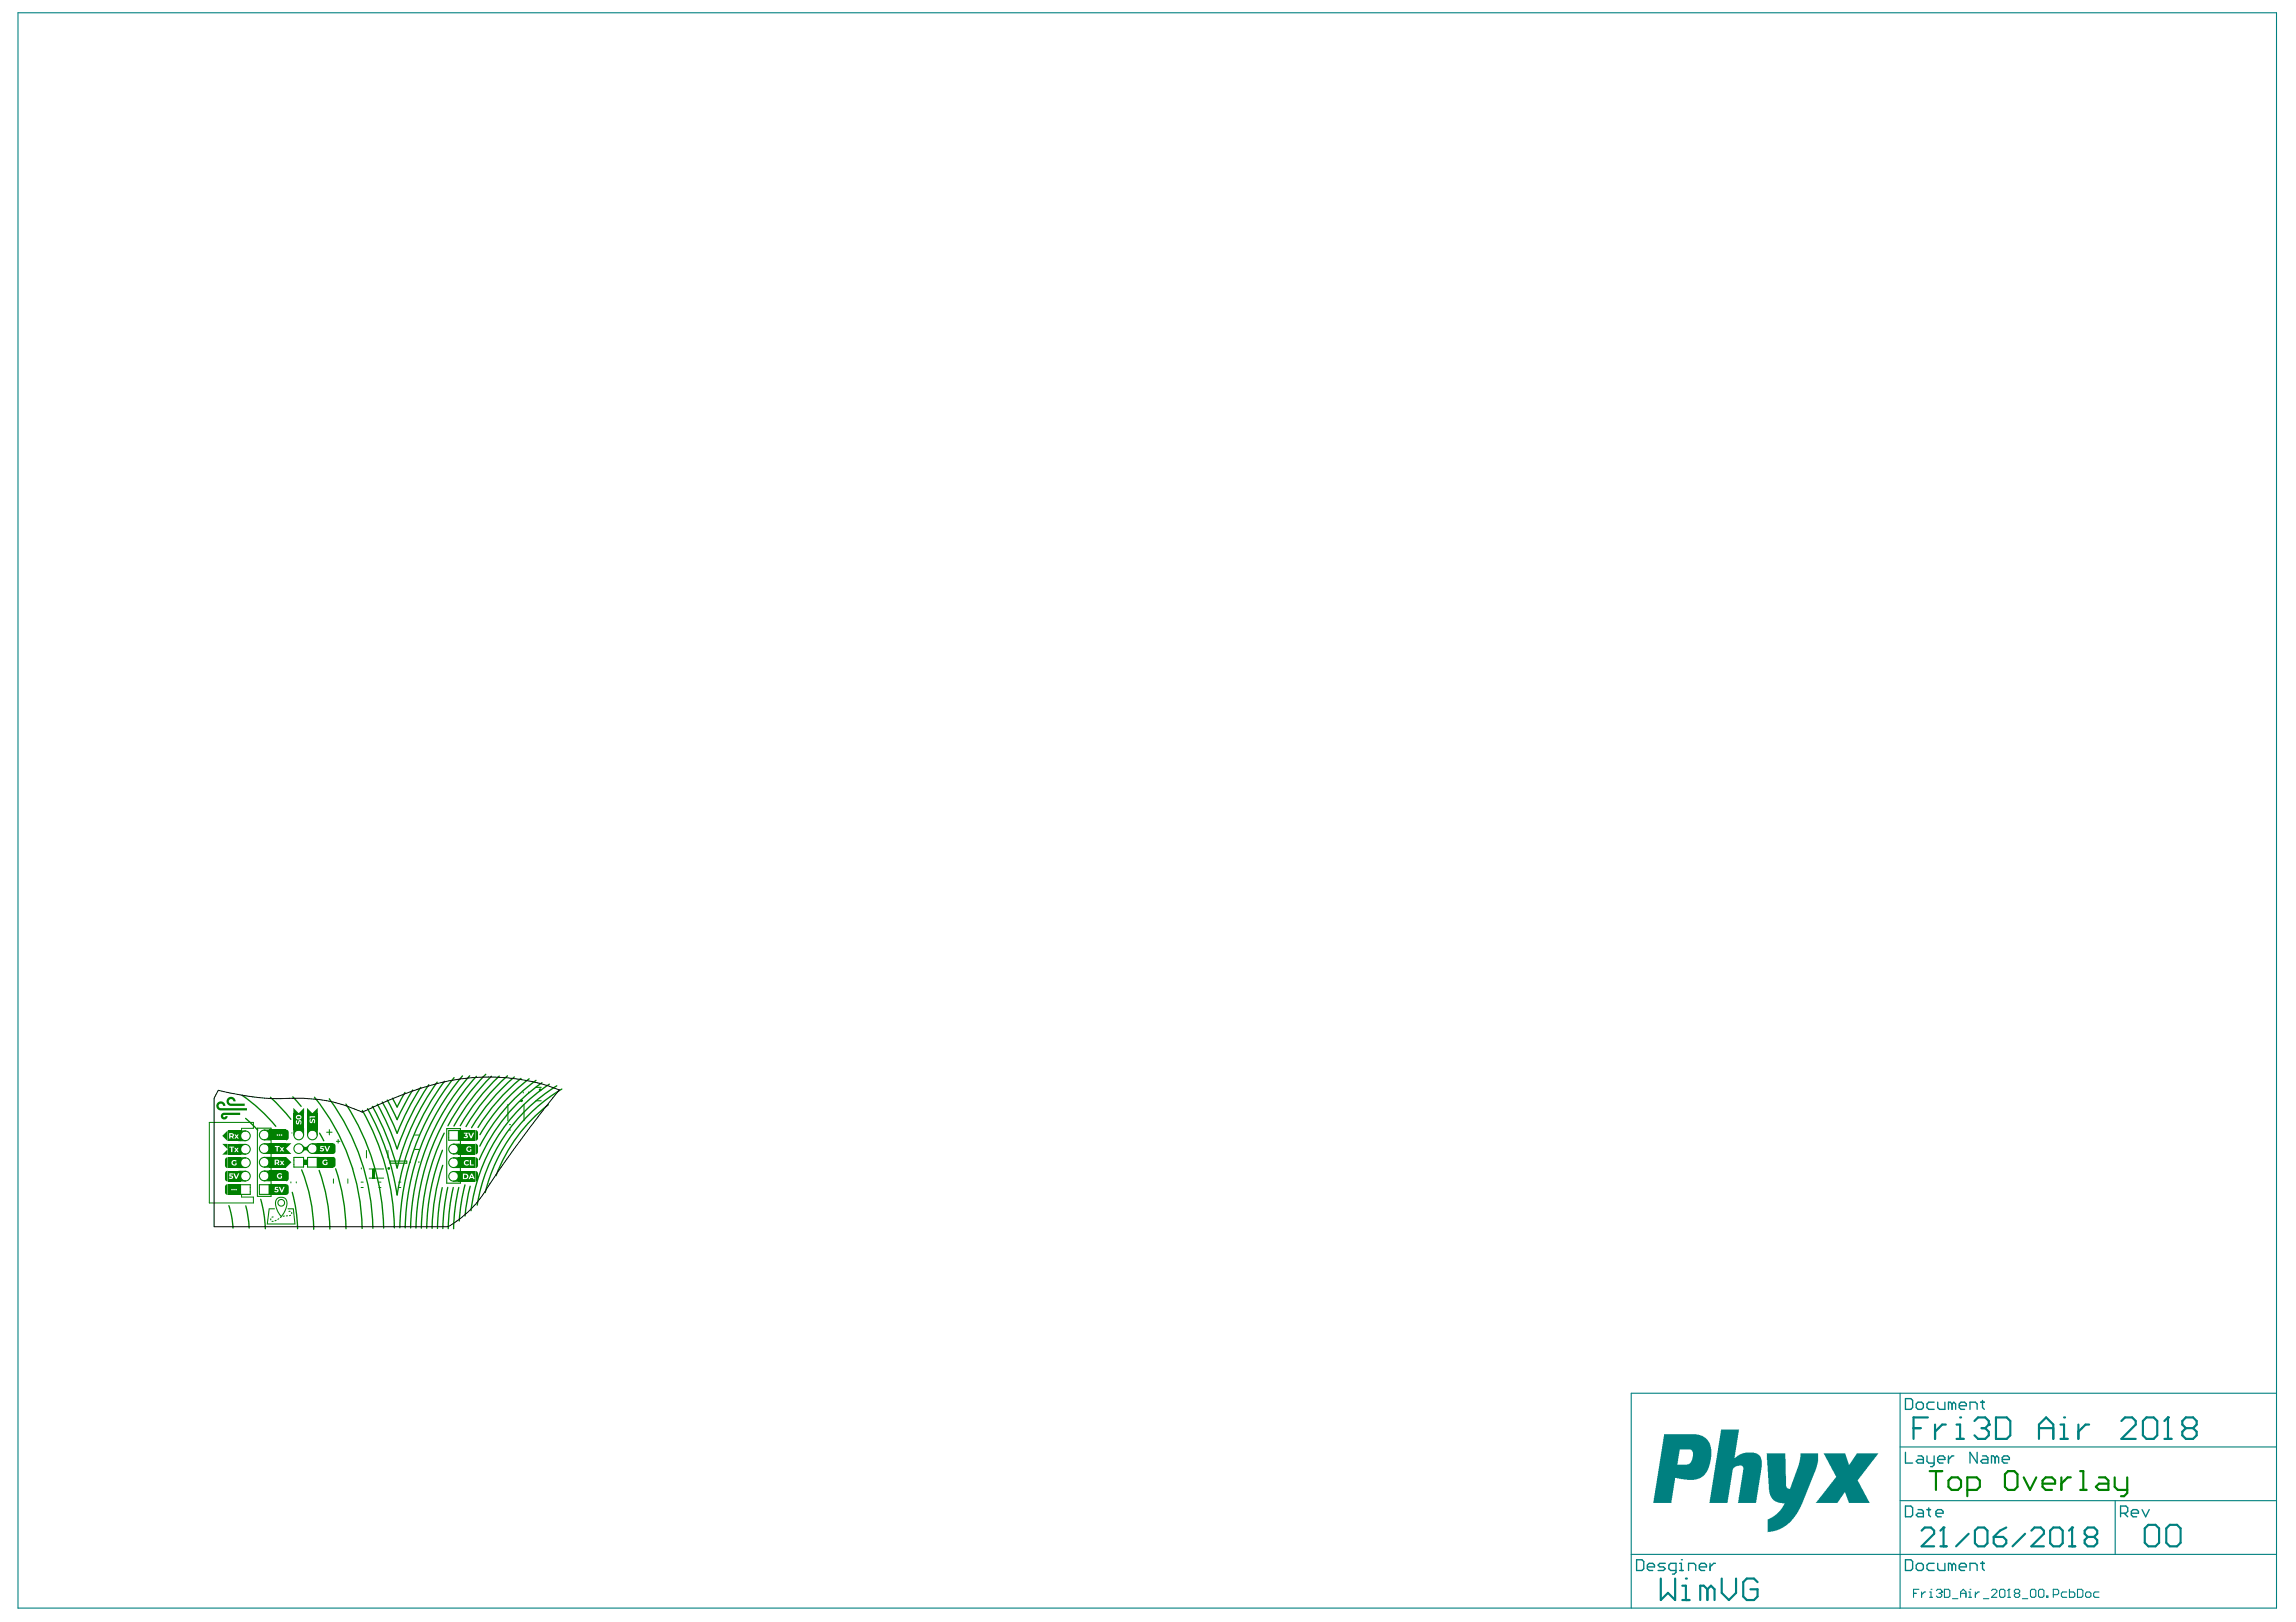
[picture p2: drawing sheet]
<svg xmlns="http://www.w3.org/2000/svg" width="297mm" height="210mm" viewBox="0 0 297 210" stroke-linecap="round" stroke-linejoin="round" font-family="sans-serif">
<g fill="#008080">
<path d="M228.5 188.1h2.5l.1 4.2v.2l.3 .2 .2-.1 1.1-3.1 .2-.9v-.5h2.3v1l-.3 1.3-1.9 4.6-.8 1.3-1 1.1-1 .5-.8 .3-.7 .1v-1.2a.45 .45 0 0 1 .4-.6l.7-.5 .6-.5 .5-1h-.7l-.6-.2-.4-.4-.2-.4-.2-.7z"/>
<path d="M235.9 188.1h2.8l.5 1.4 .2-.1 .8-1.3h2.8l-2.6 3.3a.38 .38 0 0 0 .1 .5l1.4 2.6h-2.7l-.5-1.4h-.1l-.9 1.4h-2.8l2.2-2.8 .2-.3a.34 .34 0 0 0 .1-.5z"/>
<path d="M222.7 185h2.3l-.6 3.7 .7-.5 .7-.2h1.3l.4 .2 .3 .4 .1 .4v.9l-.7 4.6h-2.4l.7-4.1a.58 .58 0 0 0-.1-.7h-.7l-.3 .2a.59 .59 0 0 0-.3 .7l-.6 3.9h-2.4z"/>
<path d="M215.3 185.6h4.2l.8 .3 .6 .5 .4 .7 .1 .4v1.4l-.3 .8-.3 .8-.3 .4-.5 .4-.8 .2h-.9l-1.6-.2-.5 3.2h-2.3zM217.3 187.6l-.3 1.9h1.3l.3-.1 .3-.5 .1-.7a.57 .57 0 0 0-.3-.6z"/>
</g>
<g fill="none" stroke="#008080" stroke-width=".14">
<path d="M2.3 1.7h292.2v206.4h-292.2zM245.8 180.3v27.8M245.8 194.2h48.7M245.8 187.2h48.7M273.6 194.2v7M294.5 180.3h-83.5v27.8M211 201.2h83.5M247.6 206.2h.3M248.3 205.7h-.7v1M248.6 206v.7M249.1 206h-.2l-.3 .4M249.6 206h.2v.7"/>
<path d="M249.6 206.7h.4M249.8 205.7h.1M250.5 205.8l.2-.1h.3l.2 .1v.2M250.9 206.2h.1M251 206.2l.2 .2v.1l-.2 .2h-.3l-.2-.2M251.2 206h.1M251.2 206l-.2 .2M251.6 205.7h.5l.2 .1v.7l-.2 .2h-.5zM252.6 206.9h.7M253.6 206.2h.7M253.6 206.7v-.7l.4-.3 .3 .3v.7M254.7 206h.2v.7"/>
<path d="M254.7 206.7h.3M254.9 205.7h.1M255.6 206v.7M256.1 206h-.2l-.3 .4M256.6 206.9h.7M257.6 205.8l.2-.1h.4l.1 .1v.2l-.7 .7h.7M258.9 205.7h.3l.2 .1v.7l-.2 .2h-.3l-.2-.2v-.7zM259.7 206.7h.4M259.9 205.7h.1M259.9 205.7v1M259.9 205.7l-.2 .1M260.8 206.2l-.2-.2v-.2l.2-.1h.3l.2 .1v.2l-.2 .2"/>
<path d="M260.8 206.2h.3M260.8 206.2l-.2 .2v.1l.2 .2h.3l.2-.2v-.1l-.2-.2M261.6 206.9h.7M262.7 205.8l.2-.1h.3l.2 .1v.7l-.2 .2h-.3l-.2-.2zM263.7 205.8l.2-.1h.3l.2 .1v.7l-.2 .2h-.3l-.2-.2zM264.8 206.5h.1v.2h-.1zM265.6 206.4h.6l.1-.2v-.4l-.1-.1h-.6v1M267.4 206h-.5l-.2 .2v.3l.2 .2h.5M267.7 205.7v1h.5l.2-.2v-.3l-.2-.2h-.5M268.8 205.7h.5l.2 .1v.7l-.2 .2h-.5zM269.8 206.2l.2-.2h.3l.2 .2v.3l-.2 .2h-.3l-.2-.2zM271.6 206h-.6l-.1 .2v.3l.1 .2h.6"/>
</g>
<g fill="none" stroke="#008080" stroke-width=".18">
<path d="M246.5 194.9h.7l.2 .2v1l-.2 .2h-.7zM246.5 181h.7l.2 .2v1l-.2 .2h-.7zM246.5 187.9v1.4h.9M247.9 181.7l.2-.2h.5l.2 .2v.5l-.2 .2h-.5l-.2-.2zM248.1 195.4h.5l.2 .2v.7h-.7l-.2-.2 .2-.3h.7M248.1 188.4h.5l.2 .2v.7h-.7l-.2-.2 .2-.2h.7M249.3 195.4h.5M249.3 188.4v.7l.2 .2h.7M249.5 195.1v1l.3 .2M250.2 181.5h-.7l-.2 .2v.5l.2 .2h.7M250.2 188.4v1.2l-.2 .2h-.2M250.5 195.8h.9v-.2l-.2-.2h-.5l-.2 .2v.5l.2 .2h.5"/>
<path d="M250.7 188.9h.9v-.3l-.2-.2h-.5l-.2 .2v.5l.2 .2h.5M250.7 181.5v.7l.2 .2h.7v-.9M252.1 188.4v.9M252.5 181.7l-.2-.2h-.2v.9M252.5 181.7l.3-.2 .2 .2v.7M252.5 181.7v.7M252.8 188.4h-.3l-.4 .5M253.5 181.9h.9v-.2l-.2-.2h-.5l-.2 .2v.5l.2 .2h.5M254.9 182.4v-.9h.7l.2 .2v.7M255.8 187.9v1.4l-.9-1.4v1.4M256.3 181.5h.4M256.5 188.4h.4l.3 .2v.7h-.7l-.2-.2 .2-.2h.7"/>
<path d="M256.5 181.2v1l.2 .2M258.1 188.6l-.2-.2h-.3v.9M258.1 188.6v.7M258.1 188.6l.2-.2 .3 .2v.7M259 188.9h1v-.3l-.3-.2h-.4l-.3 .2v.5l.3 .2h.4M274.3 195.8h.7l.3-.2v-.5l-.3-.2h-.7v1.4M274.8 195.8l.5 .5M275.7 195.8h1v-.2l-.3-.2h-.4l-.3 .2v.5l.3 .2h.4M277.1 195.4l.5 .9 .5-.9M211.7 201.8h.7l.3 .3v.9l-.3 .2h-.7zM213.1 202.8h.9v-.3l-.2-.2h-.4l-.3 .2v.5l.3 .2h.4M215.4 202.3h-.7l-.2 .2 .2 .3h.5l.2 .2-.2 .2h-.7"/>
<path d="M216.8 203.2h-.7l-.2-.2v-.5l.2-.2h.7v1.2l-.2 .2h-.2M217.3 203.2h.5M217.3 202.3h.2v.9M217.5 201.8h.1M218.5 203.2v-.9h.6l.3 .2v.7M219.8 202.8h1v-.3l-.3-.2h-.4l-.3 .2v.5l.3 .2h.4M221.2 202.3v.9M221.9 202.3h-.2l-.5 .5M246.5 201.8h.7l.2 .3v.9l-.2 .2h-.7zM247.9 202.5l.2-.2h.5l.2 .2v.5l-.2 .2h-.5l-.2-.2zM250.2 202.3h-.7l-.2 .2v.5l.2 .2h.7M250.7 202.3v.7l.2 .2h.7v-.9"/>
<path d="M252.5 202.5l-.2-.2h-.2v.9M252.5 202.5v.7M252.5 202.5l.3-.2 .2 .2v.7M253.5 202.8h.9v-.3l-.2-.2h-.5l-.2 .2v.5l.2 .2h.5M254.9 203.2v-.9h.7l.2 .2v.7M256.3 202.3h.4M256.5 202.1v.9l.2 .2"/>
</g>
<g fill="none" stroke="#008080" stroke-width=".28">
<path d="M247.6 184.8h.9M248.6 198.1l.4-.4h.8l.4 .4v.4l-1.6 1.6h1.6M249.4 183.4h-1.8v2.8M250.3 184.4v1.8M251.4 197.7h.1M251.4 197.7v2.4M251.4 197.7l-.4 .4M251.7 184.4h-.4l-1 .9M253.1 184.4h.5v1.8M253.1 186.2h.9M253.6 183.4h.1M254.7 198.5l-1.6 1.6"/>
<path d="M255.4 183.9l.5-.5h.9l.5 .5v.5M255.5 198.1l.4-.4h.8l.4 .4v1.6l-.4 .4h-.8l-.4-.4zM256.4 184.8h.4M256.8 184.8l.5 .5v.4l-.5 .5h-.9l-.5-.5M257.3 184.4h.1M257.3 184.4l-.5 .4M257.9 198.9h1.2l.5 .4v.4l-.5 .4h-.8l-.4-.4zM258.2 183.4h1.4l.5 .5v1.8l-.5 .5h-1.4zM259.6 197.7l-.9 .4-.8 .8M262 198.5l-1.6 1.6M262.8 198.1l.4-.4h.8l.4 .4v.4l-1.6 1.6h1.6M263.8 184.8h1.8"/>
<path d="M263.8 186.2v-1.8l.9-1 .9 1v1.8M265.2 198.1l.4-.4h.9l.4 .4v1.6l-.4 .4h-.9l-.4-.4zM266.6 184.4h.4v1.8M266.6 186.2h.9M267 183.4h.1M268.1 197.7h.1M268.1 197.7v2.4M268.1 197.7l-.4 .4M268.9 184.4v1.8M270.1 198.9l-.4 .4v.4l.4 .4h.8l.4-.4v-.4l-.4-.4M270.1 198.9l-.4-.4v-.4l.4-.4h.8l.4 .4v.4l-.4 .4M270.1 198.9h.8"/>
<path d="M270.3 184.4h-.5l-.9 .9M274.4 183.9l.5-.5h.9l.5 .5v.5l-1.9 1.8h1.9M277.2 183.9l.5-.5h.9l.5 .5v1.8l-.5 .5h-.9l-.5-.5zM277.5 197.8l.4-.5h1l.4 .5v1.8l-.4 .5h-1l-.4-.5zM280 186.2h.9M280.3 197.8l.4-.5h.9l.5 .5v1.8l-.5 .5h-.9l-.4-.5zM280.5 183.4h.1M280.5 183.4v2.8M280.5 183.4l-.5 .5M282.8 184.8l-.5-.4v-.5l.5-.5h.9l.5 .5v.5l-.5 .4M282.8 184.8h.9M282.8 184.8l-.5 .5v.4l.5 .5h.9l.5-.5v-.4l-.5-.5"/>
<path d="M214.9 204.3v2.8l.9-1 .9 1v-2.8M217.6 207.1h1M217.6 205.2h.5v1.9M218.1 204.3h.1M220.9 205.7l-.5-.5h-.4v1.9M220.9 205.7v1.4M220.9 205.7l.5-.5 .4 .5v1.4M222.7 204.3v1.8l1 1 .9-1v-1.8M227.4 204.7l-.5-.4h-.9l-.5 .4v1.9l.5 .5h.9l.5-.5v-.9h-.9M251 200.1h.8M267.7 200.1h.8"/>
</g>
<g fill="#008000">
<path d="M31.1 152.5l.3 .2v.1h-.3z"/>
<path d="M31.1 151.6h.3l-.2 .3h-.1z"/>
<path d="M31.1 150.8l.3 .2v.1h-.3z"/>
<path d="M31.1 149l.3 .2v.2h-.3z"/>
<path d="M31.1 147.3l.3 .2v.1h-.3z"/>
<path d="M31.1 148.1h.3l-.2 .3h-.1z"/>
<path d="M31.1 146.4h.3l-.2 .3h-.1z"/>
<path d="M34.5 151.5h.3v.4l-.3-.2z"/>
<path d="M34.5 152.7l.3-.2v.3h-.3z"/>
<path d="M34.5 150.9l.3-.2v.3h-.3z"/>
<path d="M34.5 149.2l.3-.3v.4h-.3z"/>
<path d="M34.5 148h.3v.3l-.3-.2z"/>
<path d="M34.5 146.3h.3v.3l-.3-.2z"/>
<path d="M35.9 157.8l.1-.2 .1 .1-.1 .2z"/>
<path d="M35.2 158.1a.1 .1 0 0 1 .2 0 .1 .1 0 0 1-.2 0z"/>
<path d="M35.5 157.9h.3l-.2 .1z"/>
<path d="M36.6 157.4l.2-.1 .1 .1-.3 .1z"/>
<path d="M37.4 157.3l.2-.1 .1 .1-.2 .1z"/>
<path d="M37 157.3h.2l.1 .1h-.3z"/>
<path d="M37.3 156.7h.3v.1h-.2z"/>
<path d="M37 151.5h.2l.1 .3v.8l-.2 .3h-.1z"/>
<path d="M38 146.3h.3l-.3 .2z"/>
<path d="M39.8 146.3h.3l-.3 .2z"/>
<path d="M40.8 149.2l.2-.3v.4h-.2z"/>
<path d="M40.8 148h.2v.3l-.2-.2z"/>
<path d="M40.7 146.3h.3v.2h-.1z"/>
<path d="M59 151.6h.3v.3l-.3-.2z"/>
<path d="M59 152.7l.3-.2v.4h-.3z"/>
<path d="M59 151l.3-.2v.3h-.3z"/>
<path d="M59 149.2l.3-.2v.3h-.3z"/>
<path d="M59 148.1h.3v.3l-.3-.2z"/>
<path d="M31.1 149.8h.3l-.2 .4h-.1z"/>
<path d="M34.5 147.4l.3-.2v.3h-.3z"/>
<path d="M34.5 149.8h.3v.3l-.3-.2z"/>
<path d="M37 153.2l.2 .1 .1 .2v.9l-.2 .2h-.1z"/>
<path d="M37 147.9h.7l-.7 .7 .7 .7h-.7z"/>
<path d="M37 149.7l.7 .7-.7 .7z"/>
<path d="M43.1 147.9l.2 .1 .1 .2v.9l-.3 .2z"/>
<path d="M43.1 149.7l.2 .1 .1 .2v.8l-.3 .3z"/>
<path d="M59 149.8h.3v.4l-.3-.3z"/>
<path d="M37 146.2h.2l.1 .3v.8l-.2 .3h-.1z"/>
<path d="M34.9 157.8a.15 .15 0 0 1 .3 0 .15 .15 0 0 1-.3 0z"/>
<path d="M37.7 156.9h.1l-.1 .2z"/>
<path d="M39 146.3h.3v.2h-.1z"/>
<path d="M39.7 143.4l.7 .7 .7-.7v.7h-1.4z"/>
<path d="M38 143.4l.6 .7 .7-.7v.7h-1.3z"/>
<path d="M29.2 153.4l.3-.2v1.4h-.2l-.2-.2z"/>
<path d="M29.3 149.8h.2v1.4l-.2-.1-.2-.2v-.9z"/>
<path d="M28.8 148h.7v1.4h-.7l.7-.7z"/>
<path d="M61.5 148l.2 .1 .1 .2v.8l-.2 .3h-.1z"/>
<path d="M61.5 149.8h.2l.1 .2v.9l-.2 .3h-.1z"/>
<path d="M29.3 151.6l.2-.1v1.4l-.2-.1-.2-.2v-.8z"/>
<path d="M28.8 147l.7-.7v1.4z"/>
<path d="M61.5 146.2l.2 .1 .1 .2v.8l-.2 .3h-.1z"/>
<path d="M61.5 151.5l.2 .1 .1 .2v.8l-.2 .3h-.1z"/>
<path d="M28.7 144.2l-.1 .1v.4l.3 .2h.2l.3-.2v-.3h-.2l-.1 .2h-.2v-.1v-.2h2.2v-.3h-2.2z"/>
<path d="M29.5 142.1l-.2 .3v.3l.3 .4h2.1v-.3h-1.9l-.2-.2 .1-.3h.3l.2 .2h.3v-.2l-.3-.3-.2-.1h-.2z"/>
<path d="M28.1 142.8l-.1 .2v.3l.2 .3 .3 .1h3.5v-.3h-3.5l-.2-.2v-.3l.4-.1 .1 .1 .1 .2h.3l-.1-.3-.2-.2-.3-.1-.3 .1z"/>
<path d="M34.8 156.4h.7h.1l-.7 .1-.2 1.8h3.4l-.2-1.8-.7-.1h.1h.7l.2 2.1h-3.7z"/>
<path d="M35.9 155.7a.5 .5 0 0 1 1 0 .5 .5 0 0 1-1 0zM36 155.7a.37 .37 0 0 0 .7 0 .37 .37 0 0 0-.7 0z"/>
<path d="M35.8 155.1l.3-.2h.5l.4 .2 .2 .3v.5l-.1 .5-.4 .8-.4 .4h-.1l.1-.2-.4-.6-.3-.8v-.5zM35.9 155.2l-.2 .4 .1 .5 .2 .7 .4 .5 .5-.8 .2-.6-.1-.4-.1-.3-.3-.2h-.4z"/>
<circle cx="35.2" cy="157.5" r=".11"/>
</g>
<g fill="none" stroke="#008000" stroke-width=".13">
<path d="M31.3 146.5v-.5h1.5v-.7h-5.7v10.4h5.7v-.8h-1.5v-.3M37.6 152.9v.2M38.3 152.9v.2M43.1 152.6v.5M45 152.6v.5M45.6 151.1v.2M46.7 153.7h.3M46.7 153h.3M46.7 151.1v.2M47.4 148.9v1M47.8 152.5h1.8M47.8 151.3h1.8"/>
<path d="M48.3 151.3v1.2M48.4 151.3v1.2M49 153.7h.3M49 153h.3M50.2 148.9v1M51.6 153.7h.3M51.6 153h.3M53.1 150.3v.2M53.6 148.7h.6M53.6 146.9h.6M54.2 150.3v.2M65.9 146.2h.2"/>
<path d="M65.9 145.5h.2M67.7 141.3v.1M68.4 141.3v.1"/>
</g>
<g fill="none" stroke="#008000" stroke-width=".14">
<path d="M30.8 151.1h.9M30.8 149.4h.9M30.8 147.6h.9M30.8 153.3h1.6v1.3h-1.5M30.8 152.8h.9M30.9 151.6h.8M30.9 149.8h.8M30.9 148.1h.8M30.9 146.4h.8M31.1 146.4v1.2M31.1 148.1v1.3M31.1 149.8v1.3"/>
<path d="M31.1 151.6v1.2M31.1 153.3v1.3M33.3 146h1.8v8.8h-1.8zM34.2 152.8h.9M34.2 151.5h.9M34.2 151h.9M34.2 149.3h.9M34.2 149.8h.9M34.2 147.5h.9M34.2 148h.9M34.2 146.3h.9M34.8 146.3v1.2"/>
<path d="M34.8 148v1.3M34.8 149.8v1.2M34.8 151.5v1.3M34.8 153.3v1.3M35.1 153.3h-1.5v1.3h1.5M38 146v.9M38 149.8h1.3v1.2h-1.3zM38 146.3h1.3M39.3 150.7h.5M39.3 146v.9M39.3 150.1h.5M39.8 146v.9"/>
<path d="M39.8 146.3h1.2M40.4 149.3h.9M40.4 148h.9M41 146v.9M41 148v1.3M41 149.8v1.2M41.3 149.8h-1.5v1.2h1.5M50.5 150.3h2.1v.2h-2.1zM57.8 146.1h1.8v7h-1.8zM58.7 151.6h.9M58.7 151.1h.9M58.7 149.8h.9"/>
<path d="M58.7 149.3h.9M58.7 148.1h.9M58.7 152.9h.9M59.3 149.8v1.3M59.3 146.3v1.3M59.3 148.1v1.2M59.3 151.6v1.3M59.6 146.3h-1.5v1.3h1.5M65.7 142.9v2.1M67.8 142.9v2.1M69.3 142.4h.7M69.3 140.7h.7"/>
</g>
<g fill="#008000">
<path d="M39.3 150.1h.5v.6h-.5z" fill-rule="evenodd"/>
<path d="M39.3 148.4h.5v.4h-.5z" fill-rule="evenodd"/>
<path d="M59.3 149.8h.6v1.4h-.6z" fill-rule="evenodd"/>
<path d="M59.3 148h.6v1.4h-.6z" fill-rule="evenodd"/>
<path d="M48.2 151.3h.3v1.2h-.3z" fill-rule="evenodd"/>
<path d="M59.3 151.5h.6v1.4h-.6z" fill-rule="evenodd"/>
<path d="M59.3 146.2h.6v1.4h-.6z" fill-rule="evenodd"/>
<path d="M34.8 151.5h.6v1.4h-.6z" fill-rule="evenodd"/>
<path d="M34.8 153.2h.6v1.4h-.6z" fill-rule="evenodd"/>
<path d="M34.8 149.7h.6v1.4h-.6z" fill-rule="evenodd"/>
<path d="M34.8 147.9h.6v1.4h-.6z" fill-rule="evenodd"/>
<path d="M39.7 145.7h1.4v.6h-1.4z" fill-rule="evenodd"/>
<path d="M38 145.7h1.3v.6h-1.3z" fill-rule="evenodd"/>
<path d="M34.8 146.2h.6v1.4h-.6z" fill-rule="evenodd"/>
</g>
<path d="M42.3 146.5h.7M42.6 146.2v.7M43.5 147.7h.5M43.7 147.5v.4" fill="none" stroke="#008000" stroke-width=".13"/>
<path d="M39.7 144.1h1.4v1.6h-1.4z" fill-rule="evenodd" fill="#008000"/>
<g fill="#fff">
<path d="M40.1 144.9h.1v.2l.1 .1 .1-.3 .3-.1 .1 .2-.1 .4-.1-.1v-.4l-.2 .4h-.3l-.1-.2z"/>
<path d="M40.1 144.4h.7v.2h-.6v.1h-.1z"/>
</g>
<path d="M38 144.1h1.3v1.6h-1.3z" fill-rule="evenodd" fill="#008000"/>
<g fill="#fff">
<path d="M38.3 145h.2l-.1 .2 .1 .1 .2-.3h.2l.1 .1-.1 .4h-.1l.1-.2-.1-.2-.2 .4h-.2l-.1-.2z"/>
<path d="M38.5 144.5v.2l.4-.1-.1-.1zM38.3 144.6a.35 .35 0 0 1 .7 0 .35 .35 0 0 1-.7 0z"/>
</g>
<path d="M59.8 149.8h1.7v1.4h-1.7z" fill-rule="evenodd" fill="#008000"/>
<g fill="#fff">
<path d="M60.1 150.3l.2-.2 .3 .1h.1l-.1 .1h-.3l-.1 .2 .1 .2 .3-.1 .1 .1-.3 .1h-.2l-.2-.2z"/>
<path d="M60.8 150.1h.1v.6h.4v.1h-.5z"/>
</g>
<path d="M59.8 148h1.7v1.4h-1.7z" fill-rule="evenodd" fill="#008000"/>
<path d="M60.4 148.4h.4l.2 .1-.1 .1-.3-.1-.1 .2 .1 .2h.2v-.2h.2v.3l-.4 .1-.2-.2-.1-.2z" fill="#fff"/>
<path d="M59.8 146.2h1.7v1.4h-1.7z" fill-rule="evenodd" fill="#008000"/>
<g fill="#fff">
<path d="M60 146.6h.5l-.2 .3 .2 .1v.2l-.1 .1-.4-.1v-.1h.4l-.1-.1h-.1l.1-.3h-.3z"/>
<path d="M60.6 146.6h.1l.2 .5 .3-.5h.1l-.3 .7h-.1z"/>
</g>
<path d="M59.8 151.5h1.7v1.4h-1.7z" fill-rule="evenodd" fill="#008000"/>
<g fill="#fff">
<path d="M60 152v.5l.4-.1v-.3zM59.9 151.9h.4l.2 .1 .1 .1-.1 .3-.2 .2h-.4z"/>
<path d="M61 152l-.1 .3h.2zM60.9 151.9h.2l.3 .7h-.2v-.2h-.3l-.1 .2h-.2z"/>
</g>
<path d="M35.3 151.5h1.7v1.4h-1.7z" fill-rule="evenodd" fill="#008000"/>
<path d="M35.9 152l.3-.2 .3 .1-.1 .1h-.3l-.1 .1v.2l.2 .1h.1v-.2h.2v.3l-.3 .1-.2-.1-.2-.2z" fill="#fff"/>
<path d="M35.3 153.2h1.7v1.4h-1.7z" fill-rule="evenodd" fill="#008000"/>
<g fill="#fff">
<path d="M35.6 153.6h.4v.1h-.3v.2h.3v.2l-.1 .2-.4-.1 .1-.1h.3l-.1-.1h-.3z"/>
<path d="M36.1 153.6h.1l.3 .5 .2-.5h.1l-.3 .7h-.1z"/>
</g>
<path d="M29.5 153.2h1.6v1.4h-1.6z" fill-rule="evenodd" fill="#008000"/>
<g fill="#fff">
<circle cx="30" cy="154" r=".1"/>
<circle cx="30.3" cy="154" r=".1"/>
<circle cx="30.5" cy="154" r=".1"/>
</g>
<path d="M29.5 149.8h1.6v1.4h-1.6z" fill-rule="evenodd" fill="#008000"/>
<path d="M30 150.3l.2-.2 .4 .1-.1 .1h-.3l-.1 .3 .3 .1 .1-.2h.1v.3h-.2h-.3l-.2-.3z" fill="#fff"/>
<path d="M29.5 148h1.6v1.4h-1.6z" fill-rule="evenodd" fill="#008000"/>
<g fill="#fff">
<path d="M29.7 148.4h.6v.1h-.2v.6h-.2v-.6h-.2z"/>
<path d="M30.3 148.5h.2l.1 .2 .1-.2h.2l-.2 .3 .2 .3h-.2l-.1-.2-.1 .2h-.2l.2-.3z"/>
</g>
<path d="M35.3 147.9h1.7v1.4h-1.7z" fill-rule="evenodd" fill="#008000"/>
<g fill="#fff">
<path d="M35.6 148.3h.6v.1h-.3v.6h-.1v-.6h-.2z"/>
<path d="M36.2 148.5h.1l.2 .1 .1-.1h.2l-.2 .2 .2 .3h-.2l-.1-.2-.2 .2h-.1l.2-.3z"/>
</g>
<path d="M35.3 149.7h1.7v1.4h-1.7z" fill-rule="evenodd" fill="#008000"/>
<g fill="#fff">
<path d="M36.2 150.2h.2l.1 .2 .1-.2h.2l-.2 .3 .2 .3h-.2l-.1-.2-.1 .2h-.2l.2-.3z"/>
<path d="M35.7 150.2v.3l.3-.1-.1-.2zM35.5 150.1h.4l.2 .1v.3h-.1l.2 .3h-.2l-.1-.2h-.2v.2h-.2z"/>
</g>
<path d="M41 149.7h2.1v1.4h-2.1z" fill-rule="evenodd" fill="#008000"/>
<path d="M41.8 150.2l.2-.1h.3l.1 .1-.1 .1-.3-.1-.1 .3v.1h.2l.1-.2h.2v.3l-.3 .1-.3-.1-.1-.2z" fill="#fff"/>
<path d="M41 147.9h2.1v1.4h-2.1z" fill-rule="evenodd" fill="#008000"/>
<g fill="#fff">
<path d="M41.5 148.3h.4v.1h-.3v.2l.3 .1v.1l-.1 .2-.4-.1v-.1h.4l-.1-.1h-.3z"/>
<path d="M41.9 148.3h.2l.2 .5 .3-.5h.1l-.3 .7h-.1z"/>
</g>
<path d="M35.3 146.2h1.7v1.4h-1.7z" fill-rule="evenodd" fill="#008000"/>
<g fill="#fff">
<circle cx="35.9" cy="146.9" r=".1"/>
<circle cx="36.2" cy="146.9" r=".09"/>
<circle cx="36.4" cy="146.9" r=".1"/>
</g>
<path d="M29.5 151.5h1.6v1.4h-1.6z" fill-rule="evenodd" fill="#008000"/>
<g fill="#fff">
<path d="M29.7 151.8h.4v.2h-.3v.1l.3 .1v.2l-.1 .2-.4-.1 .1-.1h.2h.1l-.1-.1h-.2z"/>
<path d="M30.2 151.8h.2l.2 .6 .2-.6h.2l-.4 .8h-.1z"/>
</g>
<path d="M29.5 146.3h1.6v1.4h-1.6z" fill-rule="evenodd" fill="#008000"/>
<g fill="#fff">
<path d="M30.3 146.8h.2l.1 .2 .1-.2h.2l-.2 .3 .2 .2h-.2l-.1-.1-.1 .1h-.2l.2-.2z"/>
<path d="M29.8 146.8v.2h.3v-.2zM29.7 146.6l.4 .1 .1 .1 .1 .2-.2 .1 .2 .2h-.2l-.1-.1h-.2v.1h-.1z"/>
</g>
<g fill="none" stroke="#008000" stroke-width=".28">
<path d="M249.6 190.4h1.7M250.5 190.4v2.4M252.1 191.6l.4-.4h.8l.4 .4v.8l-.4 .4h-.8l-.4-.4zM254.5 192.8h1.2l.4-.4v-.8l-.4-.4h-1.2v2.4M259.4 190.8l.4-.4h.8l.4 .4v1.6l-.4 .4h-.8l-.4-.4zM261.8 191.2l.8 1.6 .8-1.6M264.2 192h1.7v-.4l-.4-.4h-.8l-.5 .4v.8l.5 .4h.8M266.7 191.2v1.6M267.9 191.2h-.4l-.8 .8M269.1 190.4h.4v2.4M269.1 192.8h.8M271.6 191.2h.8l.4 .4v1.2h-1.2l-.5-.4 .5-.4h1.2"/>
<path d="M273.6 191.2v1.2l.4 .4h1.2M275.2 191.2v2l-.4 .4h-.4"/>
</g>
<g fill="none" stroke="#008000" stroke-width=".14">
<path d="M39.2 149a.43 .43 0 0 1 .7 0M39.2 148.3v.1a.43 .43 0 0 0 .7-.1"/>
<circle cx="31.7" cy="148.7" r=".63"/>
<circle cx="31.7" cy="147" r=".63"/>
<circle cx="31.7" cy="152.2" r=".63"/>
<circle cx="31.7" cy="150.5" r=".63"/>
<circle cx="34.2" cy="152.2" r=".63"/>
<circle cx="34.2" cy="148.6" r=".63"/>
<circle cx="34.2" cy="150.4" r=".63"/>
<circle cx="34.2" cy="146.9" r=".63"/>
<circle cx="38.6" cy="146.9" r=".63"/>
<circle cx="38.6" cy="148.6" r=".63"/>
<circle cx="40.4" cy="148.6" r=".63"/>
<circle cx="40.4" cy="146.9" r=".63"/>
<circle cx="58.7" cy="148.7" r=".63"/>
<circle cx="58.7" cy="152.2" r=".63"/>
<circle cx="58.7" cy="150.5" r=".63"/>
</g>
<g fill="none" stroke="#008000" stroke-width=".18">
<path d="M57.5 139.9a32.7 32.7 0 0 0-6.1 14.7M58.7 139.5a32 32 0 0 0-7 19.4M59.8 139.2a31.3 31.3 0 0 0-7.4 19.7M60.8 139.2a30.6 30.6 0 0 0-7.7 19.7M61.6 139.3a29.9 29.9 0 0 0-7.8 19.6M62.8 139a29.2 29.2 0 0 0-4.9 6.7M63.6 139.3a28.5 28.5 0 0 0-4.9 6.4M64.6 139.3a27.8 27.8 0 0 0-5.1 6.4M65.7 139.2a27.1 27.1 0 0 0-5.4 6.6M66.5 139.4a26.4 26.4 0 0 0-5.5 6.5M67.4 139.6a25.7 25.7 0 0 0-5.6 6.3M68.5 139.6a25 25 0 0 0-6.4 7.2"/>
<path d="M69.3 139.8a24.3 24.3 0 0 0-7.2 8.5M29.6 156l.4 1.5 .1 1.4M31.3 141.7a21.6 21.6 0 0 1 4.4 4.1M31.8 144.7l1.5 1.6M31.8 156.1l.3 1.4 .1 1.4M33.7 155.2l.4 1.9 .2 1.9M35 142l1.4 1.4 1.2 1.5M37.8 154.3l.4 2 .3 2.7M37.9 141.9l1.1 1.3M39 151.4a21.5 21.5 0 0 1 1.6 7.7M40.7 142a27.8 27.8 0 0 1 6.1 17M41.3 151.5a23.6 23.6 0 0 1 1.4 7.5"/>
<path d="M41.3 146.6l.6 1M42.6 142.2a29.2 29.2 0 0 1 5.6 16.7M43.4 151.2a25.7 25.7 0 0 1 1.4 7.8M44.8 142.9a30.6 30.6 0 0 1 4.8 16M46.9 143.7a32 32 0 0 1 4.1 15.2M47.6 143.5a32.7 32.7 0 0 1 3.8 11.1M48.8 142.9a34 34 0 0 1 2.6 5.8M49.5 142.6l.8 1.7 1.1 2.4M50.1 142.4l1.3 2.5M50.8 142.1l.6 1.2M52.4 141.4l-1 1.9M53.4 141.1l-.9 1.6-1.1 2.2"/>
<path d="M54.4 140.7a34.7 34.7 0 0 0-3 6M55.5 140.4a34.1 34.1 0 0 0-4.1 8.3M56.6 140a33.5 33.5 0 0 0-5.2 11.2 33.3 33.3 0 0 0-3.2-8M57.2 153.7l-.4 2.2-.2 3.1M57.2 148.9a28.5 28.5 0 0 0-2 10M57.3 150.8a27.8 27.8 0 0 0-1.4 8.2M57.5 146.6a29.2 29.2 0 0 0-3 12.3M57.9 153.7l-.4 2.2-.2 3.1M58.6 153.7l-.4 2.2-.2 3.1M59.4 153.7l-.5 2.2-.2 3.1M60.2 153.3l-.5 2-.3 2.7M60.8 153.5l-.4 1.9-.2 2"/>
<path d="M70.1 140.1a23.6 23.6 0 0 0-8.1 10M70.9 143a20.9 20.9 0 0 0-6.7 9.1M71.1 140.3a22.9 22.9 0 0 0-10.2 16.4M72 140.5a22.2 22.2 0 0 0-10.3 15.5M72.7 140.9a21.6 21.6 0 0 0-9.9 13.4"/>
<circle cx="50.3" cy="151.2" r=".09"/>
<circle cx="67.4" cy="142.4" r=".09"/>
<circle cx="69.9" cy="141" r=".09"/>
</g>
<path d="M28.2 141.1a32.9 32.9 0 0 0 10.6 1 19 19 0 0 1 8.1 1.8l.3-.1a45.2 45.2 0 0 1 12.5-4.2 25.5 25.5 0 0 1 12.7 1.4 157.3 157.3 0 0 0-10.1 13.9 14.3 14.3 0 0 1-4.3 3.8l-30.3 .1v-16.7z" fill="none" stroke="#000" stroke-width=".13"/>
</svg>
